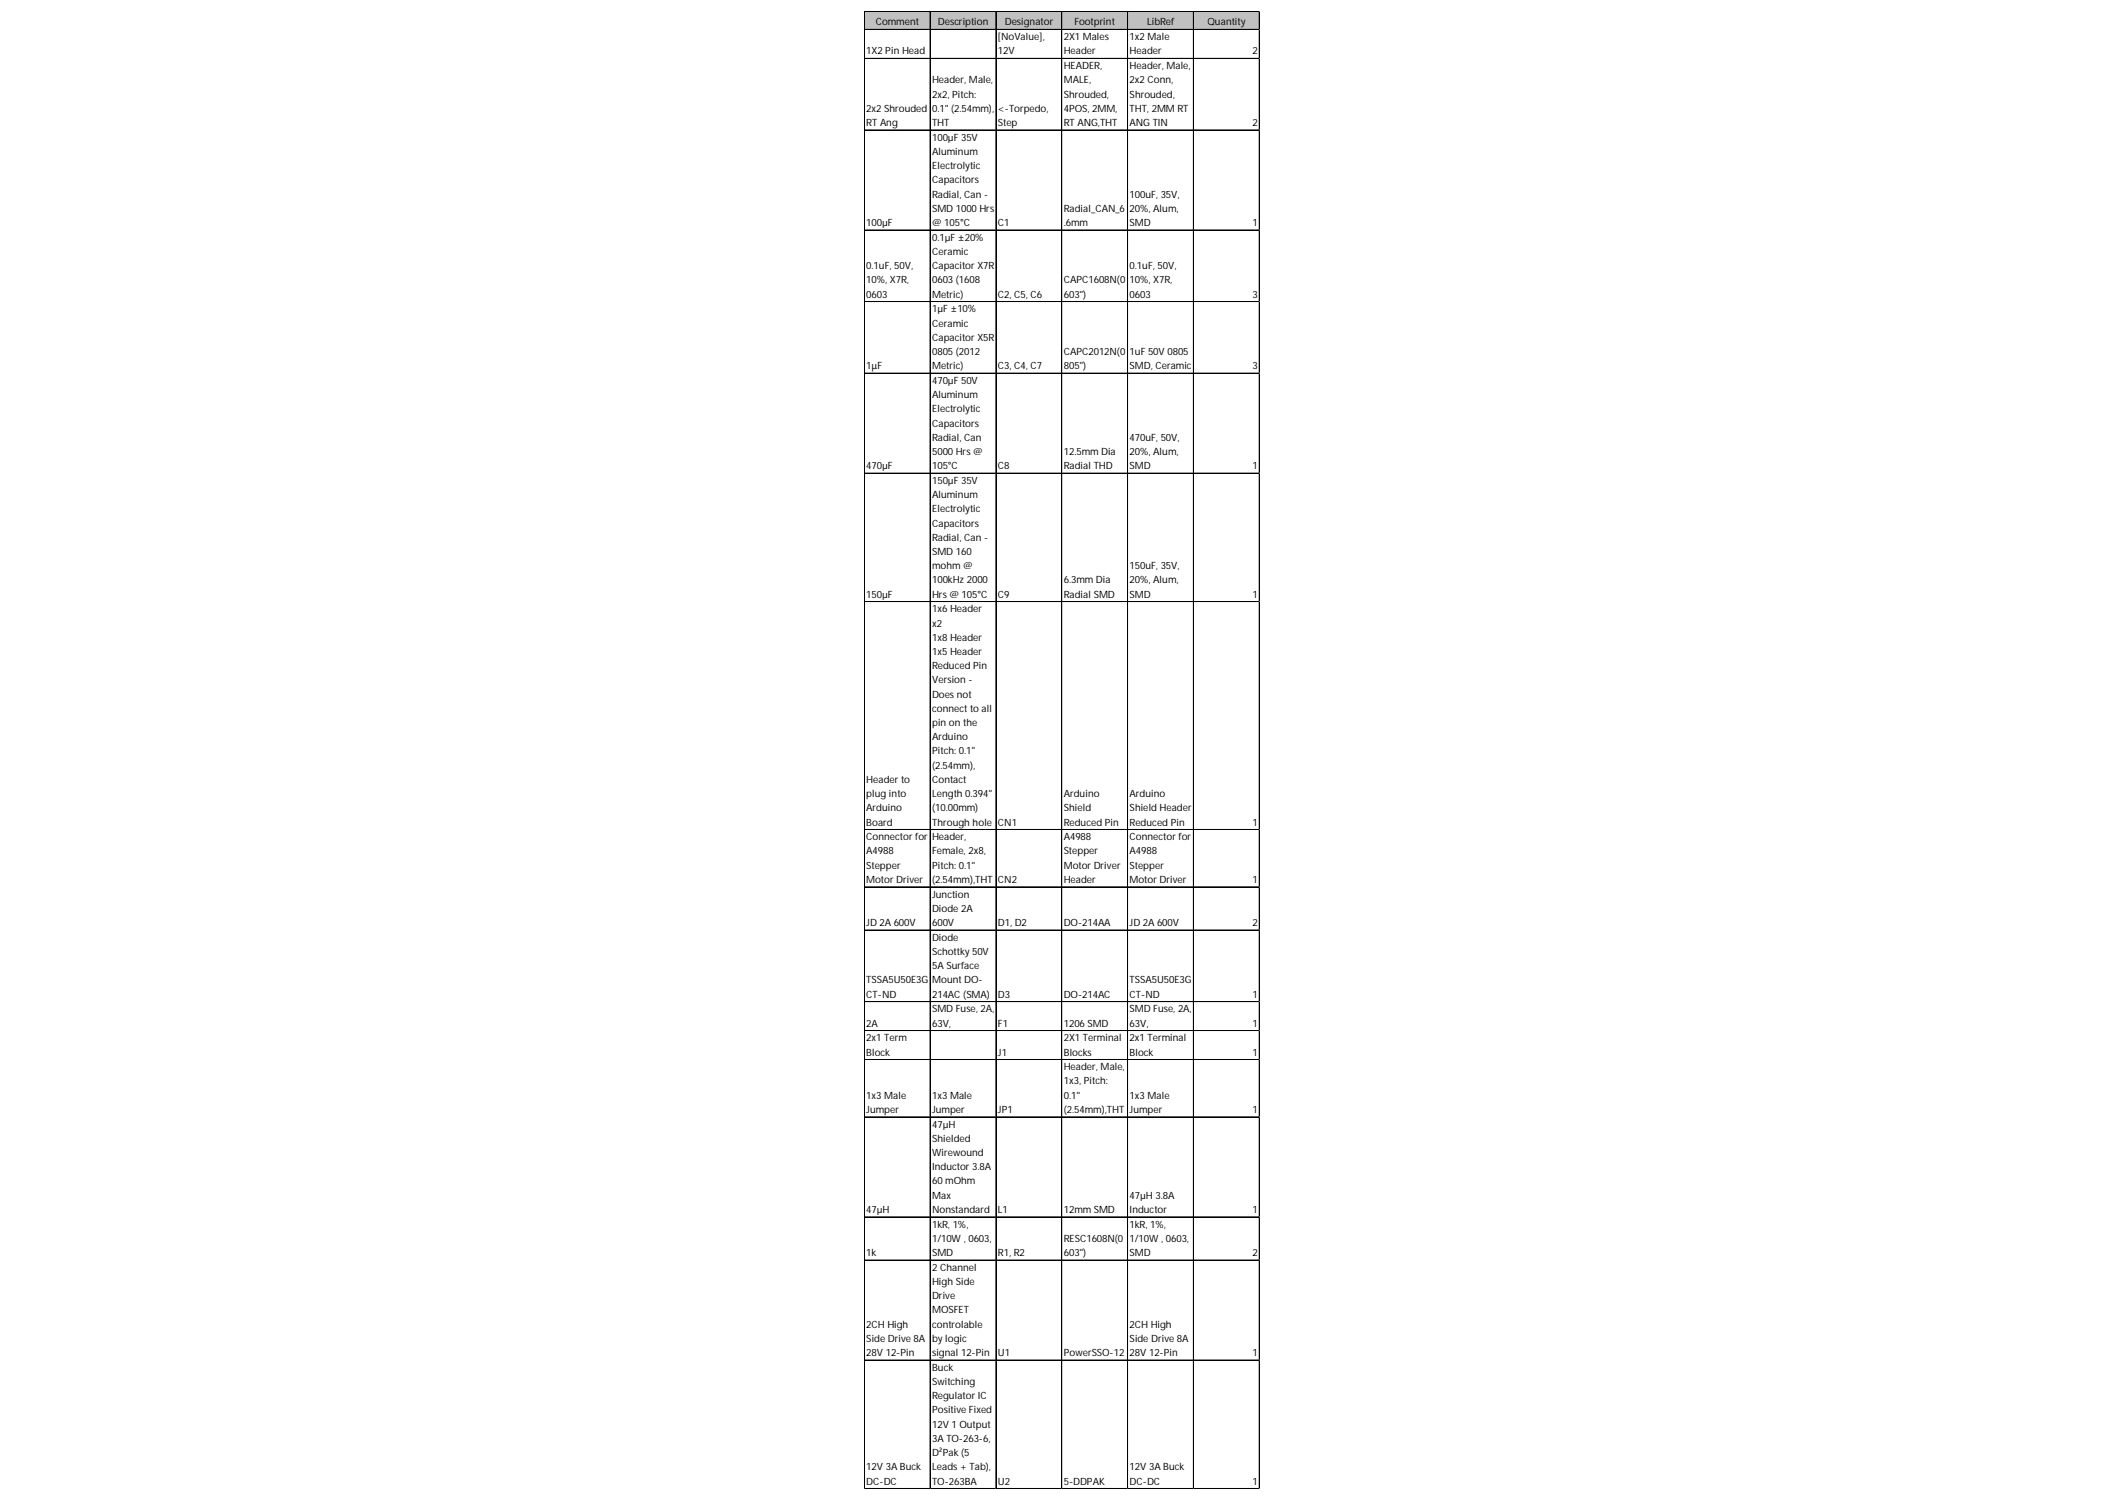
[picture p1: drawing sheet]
<svg xmlns="http://www.w3.org/2000/svg" width="297mm" height="210mm" viewBox="0 0 297 210" stroke-linecap="round" stroke-linejoin="round" font-family="sans-serif">
<defs><g id="words">
<g font-size="1.4">
<text x="122.4" y="3.6">Comment</text>
<text x="131" y="3.6">Description</text>
<text x="139.4" y="5.6">[NoValue],</text>
<text x="140.4" y="3.6">Designator</text>
<text x="148.6" y="5.6">2X1 Males</text>
<text x="150.1" y="3.6">Footprint</text>
<text x="157.8" y="5.6">1x2 Male</text>
<text x="160.3" y="3.6">LibRef</text>
<text x="168.7" y="3.6">Quantity</text>
<text x="121" y="7.6">1X2 Pin Head</text>
<text x="130.2" y="11.6">Header, Male,</text>
<text x="139.4" y="7.6">12V</text>
<text x="148.6" y="7.6">Header</text>
<text x="148.6" y="9.7">HEADER,</text>
<text x="148.6" y="11.6">MALE,</text>
<text x="157.8" y="7.6">Header</text>
<text x="157.8" y="9.7">Header, Male,</text>
<text x="157.8" y="11.6">2x2 Conn,</text>
<text x="175" y="7.6">2</text>
<text x="121" y="15.6">2x2 Shrouded</text>
<text x="121" y="17.6">RT Ang</text>
<text x="130.2" y="13.6">2x2, Pitch:</text>
<text x="130.2" y="15.6">0.1&quot; (2.54mm),</text>
<text x="130.2" y="17.6">THT</text>
<text x="139.4" y="15.6">&lt;-Torpedo,</text>
<text x="139.4" y="17.6">Step</text>
<text x="148.6" y="13.6">Shrouded,</text>
<text x="148.6" y="15.6">4POS, 2MM,</text>
<text x="148.6" y="17.6">RT ANG,THT</text>
<text x="157.8" y="13.6">Shrouded,</text>
<text x="157.8" y="15.6">THT, 2MM RT</text>
<text x="157.8" y="17.6">ANG TIN</text>
<text x="175" y="17.6">2</text>
<text x="130.2" y="19.7">100µF 35V</text>
<text x="130.2" y="21.7">Aluminum</text>
<text x="130.2" y="23.6">Electrolytic</text>
<text x="130.2" y="25.6">Capacitors</text>
<text x="130.2" y="27.6">Radial, Can -</text>
<text x="130.2" y="29.6">SMD 1000Hrs</text>
<text x="148.6" y="29.6">Radial_CAN_6</text>
<text x="157.8" y="27.6">100uF, 35V,</text>
<text x="157.8" y="29.6">20%, Alum,</text>
<text x="121" y="31.6">100µF</text>
<text x="130.2" y="31.6">@ 105°C</text>
<text x="130.2" y="33.6">0.1µF ±20%</text>
<text x="130.2" y="35.6">Ceramic</text>
<text x="139.4" y="31.6">C1</text>
<text x="148.6" y="31.6">.6mm</text>
<text x="157.8" y="31.6">SMD</text>
<text x="175" y="31.6">1</text>
<text x="121" y="37.6">0.1uF, 50V,</text>
<text x="121" y="39.6">10%, X7R,</text>
<text x="121" y="41.6">0603</text>
<text x="130.2" y="37.6">Capacitor X7R</text>
<text x="130.2" y="39.6">0603 (1608</text>
<text x="130.2" y="41.6">Metric)</text>
<text x="139.4" y="41.6">C2, C5, C6</text>
<text x="148.6" y="39.6">CAPC1608N(0</text>
<text x="148.6" y="41.6">603&quot;)</text>
<text x="157.8" y="37.6">0.1uF, 50V,</text>
<text x="157.8" y="39.6">10%, X7R,</text>
<text x="157.8" y="41.6">0603</text>
<text x="175" y="41.6">3</text>
<text x="130.2" y="43.6">1µF ±10%</text>
<text x="130.2" y="45.6">Ceramic</text>
<text x="130.2" y="47.6">Capacitor X5R</text>
<text x="121" y="51.6">1μF</text>
<text x="130.2" y="49.6">0805 (2012</text>
<text x="130.2" y="51.6">Metric)</text>
<text x="130.2" y="53.7">470µF 50V</text>
<text x="139.4" y="51.6">C3, C4, C7</text>
<text x="148.6" y="49.6">CAPC2012N(0</text>
<text x="148.6" y="51.6">805&quot;)</text>
<text x="157.8" y="49.6">1uF 50V 0805</text>
<text x="157.8" y="51.6">SMD, Ceramic</text>
<text x="175" y="51.6">3</text>
<text x="130.2" y="55.6">Aluminum</text>
<text x="130.2" y="57.6">Electrolytic</text>
<text x="130.2" y="59.6">Capacitors</text>
<text x="121" y="65.6">470µF</text>
<text x="130.2" y="61.6">Radial, Can</text>
<text x="130.2" y="63.6">5000Hrs @</text>
<text x="130.2" y="65.6">105°C</text>
<text x="139.4" y="65.6">C8</text>
<text x="148.6" y="63.6">12.5mm Dia</text>
<text x="148.6" y="65.6">Radial THD</text>
<text x="157.8" y="61.6">470uF, 50V,</text>
<text x="157.8" y="63.6">20%, Alum,</text>
<text x="157.8" y="65.6">SMD</text>
<text x="175" y="65.6">1</text>
<text x="130.2" y="67.6">150µF 35V</text>
<text x="130.2" y="69.6">Aluminum</text>
<text x="130.2" y="71.6">Electrolytic</text>
<text x="130.2" y="73.6">Capacitors</text>
<text x="130.2" y="75.6">Radial, Can -</text>
<text x="130.2" y="77.6">SMD 160</text>
<text x="121" y="83.5">150µF</text>
<text x="130.2" y="79.5">mohm @</text>
<text x="130.2" y="81.5">100kHz 2000</text>
<text x="130.2" y="83.5">Hrs @ 105°C</text>
<text x="139.4" y="83.5">C9</text>
<text x="148.6" y="81.5">6.3mm Dia</text>
<text x="148.6" y="83.5">Radial SMD</text>
<text x="157.8" y="79.5">150uF, 35V,</text>
<text x="157.8" y="81.5">20%, Alum,</text>
<text x="157.8" y="83.5">SMD</text>
<text x="175" y="83.5">1</text>
<text x="130.2" y="85.6">1x6 Header</text>
<text x="130.2" y="87.6">x2</text>
<text x="130.2" y="89.5">1x8 Header</text>
<text x="130.2" y="91.5">1x5 Header</text>
<text x="130.2" y="93.5">Reduced Pin</text>
<text x="130.2" y="95.5">Version -</text>
<text x="130.2" y="97.5">Does not</text>
<text x="130.2" y="99.5">connect to all</text>
<text x="130.2" y="101.5">pin on the</text>
<text x="130.2" y="103.4">Arduino</text>
<text x="130.2" y="105.4">Pitch: 0.1&quot;</text>
<text x="130.2" y="107.4">(2.54mm),</text>
<text x="121" y="109.4">Header to</text>
<text x="121" y="111.4">plug into</text>
<text x="121" y="113.4">Arduino</text>
<text x="130.2" y="109.4">Contact</text>
<text x="130.2" y="111.4">Length 0.394&quot;</text>
<text x="130.2" y="113.4">(10.00mm)</text>
<text x="148.6" y="111.4">Arduino</text>
<text x="148.6" y="113.4">Shield</text>
<text x="157.8" y="111.4">Arduino</text>
<text x="157.8" y="113.4">Shield Header</text>
<text x="121" y="115.4">Board</text>
<text x="121" y="117.4">Connector for</text>
<text x="121" y="119.4">A4988</text>
<text x="130.2" y="115.4">Through hole</text>
<text x="130.2" y="117.4">Header,</text>
<text x="130.2" y="119.4">Female, 2x8,</text>
<text x="139.4" y="115.4">CN1</text>
<text x="148.6" y="115.4">Reduced Pin</text>
<text x="148.6" y="117.4">A4988</text>
<text x="148.6" y="119.4">Stepper</text>
<text x="157.8" y="115.4">Reduced Pin</text>
<text x="157.8" y="117.4">Connector for</text>
<text x="157.8" y="119.4">A4988</text>
<text x="175" y="115.4">1</text>
<text x="121" y="121.4">Stepper</text>
<text x="121" y="123.4">Motor Driver</text>
<text x="130.2" y="121.4">Pitch: 0.1&quot;</text>
<text x="130.2" y="123.4">(2.54mm),THT</text>
<text x="130.2" y="125.4">Junction</text>
<text x="139.4" y="123.4">CN2</text>
<text x="148.6" y="121.4">Motor Driver</text>
<text x="148.6" y="123.4">Header</text>
<text x="157.8" y="121.4">Stepper</text>
<text x="157.8" y="123.4">Motor Driver</text>
<text x="175" y="123.4">1</text>
<text x="121" y="129.4">JD 2A 600V</text>
<text x="130.2" y="127.4">Diode 2A</text>
<text x="130.2" y="129.4">600V</text>
<text x="130.2" y="131.5">Diode</text>
<text x="139.4" y="129.4">D1, D2</text>
<text x="148.6" y="129.4">DO-214AA</text>
<text x="157.8" y="129.4">JD 2A 600V</text>
<text x="175" y="129.4">2</text>
<text x="121" y="137.4">TSSA5U50E3G</text>
<text x="130.2" y="133.5">Schottky 50V</text>
<text x="130.2" y="135.4">5A Surface</text>
<text x="130.2" y="137.4">Mount DO-</text>
<text x="157.8" y="137.4">TSSA5U50E3G</text>
<text x="121" y="139.4">CT-ND</text>
<text x="121" y="143.5">2A</text>
<text x="130.2" y="139.4">214AC (SMA)</text>
<text x="130.2" y="141.5">SMD Fuse, 2A,</text>
<text x="130.2" y="143.5">63V,</text>
<text x="139.4" y="139.4">D3</text>
<text x="139.4" y="143.5">F1</text>
<text x="148.6" y="139.4">DO-214AC</text>
<text x="148.6" y="143.5">1206 SMD</text>
<text x="157.8" y="139.4">CT-ND</text>
<text x="157.8" y="141.5">SMD Fuse, 2A,</text>
<text x="157.8" y="143.5">63V,</text>
<text x="175" y="139.4">1</text>
<text x="175" y="143.5">1</text>
<text x="121" y="145.5">2x1 Term</text>
<text x="121" y="147.5">Block</text>
<text x="139.4" y="147.5">J1</text>
<text x="148.6" y="145.5">2X1 Terminal</text>
<text x="148.6" y="147.5">Blocks</text>
<text x="148.6" y="149.6">Header, Male,</text>
<text x="157.8" y="145.5">2x1 Terminal</text>
<text x="157.8" y="147.5">Block</text>
<text x="175" y="147.5">1</text>
<text x="121" y="153.5">1x3 Male</text>
<text x="121" y="155.5">Jumper</text>
<text x="130.2" y="153.5">1x3 Male</text>
<text x="130.2" y="155.5">Jumper</text>
<text x="139.4" y="155.5">JP1</text>
<text x="148.6" y="151.6">1x3, Pitch:</text>
<text x="148.6" y="153.5">0.1&quot;</text>
<text x="148.6" y="155.5">(2.54mm),THT</text>
<text x="157.8" y="153.5">1x3 Male</text>
<text x="157.8" y="155.5">Jumper</text>
<text x="175" y="155.5">1</text>
<text x="130.2" y="157.6">47µH</text>
<text x="130.2" y="159.6">Shielded</text>
<text x="130.2" y="161.6">Wirewound</text>
<text x="130.2" y="163.5">Inductor 3.8A</text>
<text x="130.2" y="165.5">60mOhm</text>
<text x="130.2" y="167.5">Max</text>
<text x="157.8" y="167.5">47µH 3.8A</text>
<text x="121" y="169.5">47µH</text>
<text x="130.2" y="169.5">Nonstandard</text>
<text x="130.2" y="171.6">1kR, 1%,</text>
<text x="130.2" y="173.6">1/10W , 0603,</text>
<text x="139.4" y="169.5">L1</text>
<text x="148.6" y="169.5">12mm SMD</text>
<text x="148.6" y="173.6">RESC1608N(0</text>
<text x="157.8" y="169.5">Inductor</text>
<text x="157.8" y="171.6">1kR, 1%,</text>
<text x="157.8" y="173.6">1/10W , 0603,</text>
<text x="175" y="169.5">1</text>
<text x="121" y="175.5">1k</text>
<text x="130.2" y="175.5">SMD</text>
<text x="130.2" y="177.6">2 Channel</text>
<text x="130.2" y="179.6">High Side</text>
<text x="139.4" y="175.5">R1, R2</text>
<text x="148.6" y="175.5">603&quot;)</text>
<text x="157.8" y="175.5">SMD</text>
<text x="175" y="175.5">2</text>
<text x="121" y="185.5">2CH High</text>
<text x="130.2" y="181.6">Drive</text>
<text x="130.2" y="183.6">MOSFET</text>
<text x="130.2" y="185.5">controlable</text>
<text x="157.8" y="185.5">2CH High</text>
<text x="121" y="187.5">Side Drive 8A</text>
<text x="121" y="189.5">28V 12-Pin</text>
<text x="130.2" y="187.5">by logic</text>
<text x="130.2" y="189.5">signal 12-Pin</text>
<text x="130.2" y="191.6">Buck</text>
<text x="139.4" y="189.5">U1</text>
<text x="148.6" y="189.5">PowerSSO-12</text>
<text x="157.8" y="187.5">Side Drive 8A</text>
<text x="157.8" y="189.5">28V 12-Pin</text>
<text x="175" y="189.5">1</text>
<text x="130.2" y="193.6">Switching</text>
<text x="130.2" y="195.5">Regulator IC</text>
<text x="130.2" y="197.5">Positive Fixed</text>
<text x="130.2" y="199.5">12V 1 Output</text>
<text x="130.2" y="201.5">3A TO-263-6,</text>
<text x="130.2" y="203.5">D²Pak (5</text>
<text x="121" y="205.5">12V 3A Buck</text>
<text x="121" y="207.5">DC-DC</text>
<text x="130.2" y="205.5">Leads + Tab),</text>
<text x="130.2" y="207.5">TO-263BA</text>
<text x="139.4" y="207.5">U2</text>
<text x="148.6" y="207.5">5-DDPAK</text>
<text x="157.8" y="205.5">12V 3A Buck</text>
<text x="157.8" y="207.5">DC-DC</text>
<text x="175" y="207.5">1</text>
</g>
</g></defs>
<path d="M120.8 1.6h55.2v2.6h-55.2z" fill="#c0c0c0"/>
<g fill="none" stroke="#000" stroke-width=".14">
<path d="M120.7 1.6v206.5M120.8 1.6v206.5M120.8 1.6h55.2M120.8 4.1h55.2M120.8 8.2h55.2M120.8 18.2h55.2M129.9 1.7v206.4M130 1.7v206.4M139.1 1.7v206.4M139.2 1.7v206.4M148.3 1.7v206.4M148.4 1.7v206.4"/>
<path d="M157.5 1.7v206.4M157.6 1.7v206.4M166.7 1.7v206.4M166.8 1.7v206.4M175.9 1.7v206.4M176 1.7v206.4M120.8 32.1h55.2M120.8 32.2h55.2M120.8 42.1h55.2M120.8 42.2h55.2M120.8 52.1h55.2M120.8 52.2h55.2"/>
<path d="M120.8 66.1h55.2M120.8 66.2h55.2M120.8 84.1h55.2M120.8 115.9h55.2M120.8 116h55.2M120.8 123.9h55.2M120.8 124h55.2M120.8 130h55.2M120.8 140h55.2M120.8 144h55.2M120.8 144.1h55.2M120.8 148.1h55.2"/>
<path d="M120.8 156.1h55.2M120.8 170.1h55.2M120.8 176.1h55.2M120.8 190.1h55.2M120.8 208h55.2"/>
</g>
<path d="M120.7 208.1h.1" fill="none" stroke="#d4d4d4" stroke-width=".14"/>
<path d="M120.7 208.1h.1z" fill="#d4d4d4"/>
<path d="M129.9 208.1h.1" fill="none" stroke="#d4d4d4" stroke-width=".14"/>
<path d="M129.9 208.1h.1z" fill="#d4d4d4"/>
<path d="M139.1 208.1h.1" fill="none" stroke="#d4d4d4" stroke-width=".14"/>
<path d="M139.1 208.1h.1z" fill="#d4d4d4"/>
<path d="M148.3 208.1h.1" fill="none" stroke="#d4d4d4" stroke-width=".14"/>
<path d="M148.3 208.1h.1z" fill="#d4d4d4"/>
<path d="M157.5 208.1h.1" fill="none" stroke="#d4d4d4" stroke-width=".14"/>
<path d="M157.5 208.1h.1z" fill="#d4d4d4"/>
<path d="M166.7 208.1h.1" fill="none" stroke="#d4d4d4" stroke-width=".14"/>
<path d="M166.7 208.1h.1z" fill="#d4d4d4"/>
<path d="M175.9 208.1h.1" fill="none" stroke="#d4d4d4" stroke-width=".14"/>
<path d="M175.9 208.1h.1z" fill="#d4d4d4"/>
<path d="M176 1.6h.1" fill="none" stroke="#d4d4d4" stroke-width=".14"/>
<path d="M176 1.6l.1 .1z" fill="#d4d4d4"/>
<path d="M176 4.1h.1" fill="none" stroke="#d4d4d4" stroke-width=".14"/>
<path d="M176 4.1l.1 .1z" fill="#d4d4d4"/>
<path d="M176 8.2h.1" fill="none" stroke="#d4d4d4" stroke-width=".14"/>
<path d="M176 8.2h.1z" fill="#d4d4d4"/>
<path d="M176 18.2h.1" fill="none" stroke="#d4d4d4" stroke-width=".14"/>
<path d="M176 18.2h.1z" fill="#d4d4d4"/>
<path d="M176 32.1h.1" fill="none" stroke="#d4d4d4" stroke-width=".14"/>
<path d="M176 32.1l.1 .1z" fill="#d4d4d4"/>
<path d="M176 42.1h.1" fill="none" stroke="#d4d4d4" stroke-width=".14"/>
<path d="M176 42.1l.1 .1z" fill="#d4d4d4"/>
<path d="M176 52.1h.1" fill="none" stroke="#d4d4d4" stroke-width=".14"/>
<path d="M176 52.1l.1 .1z" fill="#d4d4d4"/>
<path d="M176 66.1h.1" fill="none" stroke="#d4d4d4" stroke-width=".14"/>
<path d="M176 66.1l.1 .1z" fill="#d4d4d4"/>
<path d="M176 84.1h.1" fill="none" stroke="#d4d4d4" stroke-width=".14"/>
<path d="M176 84.1h.1z" fill="#d4d4d4"/>
<path d="M176 115.9h.1" fill="none" stroke="#d4d4d4" stroke-width=".14"/>
<path d="M176 115.9l.1 .1z" fill="#d4d4d4"/>
<path d="M176 123.9h.1" fill="none" stroke="#d4d4d4" stroke-width=".14"/>
<path d="M176 123.9l.1 .1z" fill="#d4d4d4"/>
<path d="M176 130h.1" fill="none" stroke="#d4d4d4" stroke-width=".14"/>
<path d="M176 130h.1z" fill="#d4d4d4"/>
<path d="M176 140h.1" fill="none" stroke="#d4d4d4" stroke-width=".14"/>
<path d="M176 140h.1z" fill="#d4d4d4"/>
<path d="M176 144h.1" fill="none" stroke="#d4d4d4" stroke-width=".14"/>
<path d="M176 144l.1 .1z" fill="#d4d4d4"/>
<path d="M176 148.1h.1" fill="none" stroke="#d4d4d4" stroke-width=".14"/>
<path d="M176 148.1h.1z" fill="#d4d4d4"/>
<path d="M176 156.1h.1" fill="none" stroke="#d4d4d4" stroke-width=".14"/>
<path d="M176 156.1l.1 .1z" fill="#d4d4d4"/>
<path d="M176 170.1h.1" fill="none" stroke="#d4d4d4" stroke-width=".14"/>
<path d="M176 170.1h.1z" fill="#d4d4d4"/>
<path d="M176 176.1h.1" fill="none" stroke="#d4d4d4" stroke-width=".14"/>
<path d="M176 176.1l.1 .1z" fill="#d4d4d4"/>
<path d="M176 190.1h.1" fill="none" stroke="#d4d4d4" stroke-width=".14"/>
<path d="M176 190.1h.1z" fill="#d4d4d4"/>
<path d="M176 208h.1" fill="none" stroke="#d4d4d4" stroke-width=".14"/>
<path d="M176 208l.1 .1z" fill="#d4d4d4"/>
<use href="#words"/>
</svg>
